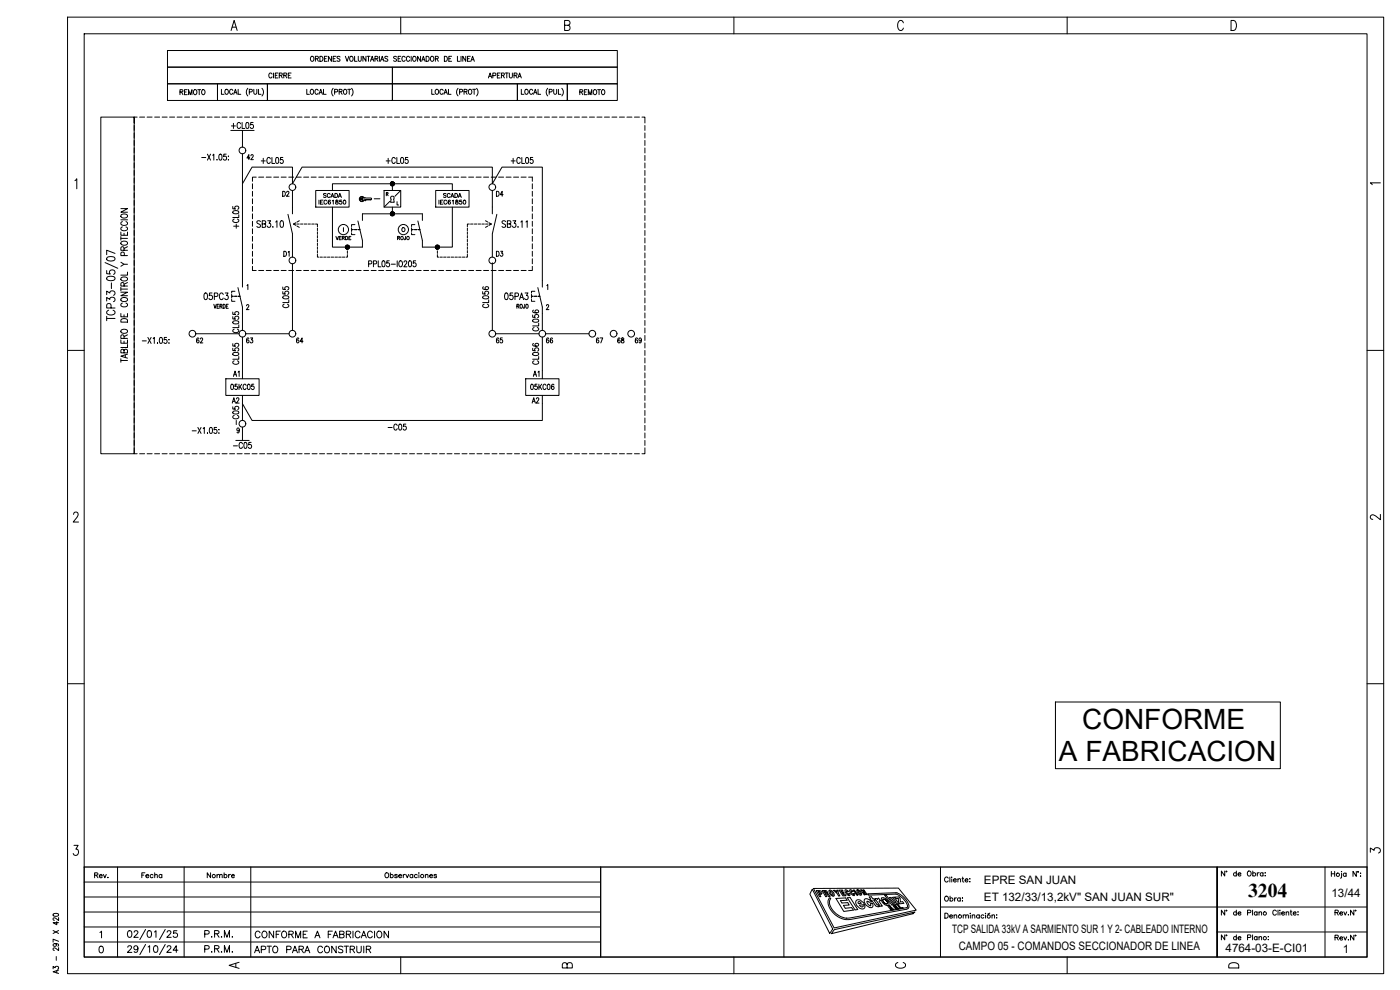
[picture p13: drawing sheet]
<svg xmlns="http://www.w3.org/2000/svg" width="420mm" height="297mm" viewBox="0 0 420 297" stroke-linecap="round" stroke-linejoin="round" font-family="sans-serif">
<defs><g id="words">
<g font-size="8.4">
<text x="324.8" y="218.7">CONFORME</text>
<text x="317.8" y="228.3">A FABRICACION</text>
</g>
<text font-size="5.9" x="374.6" y="269.1">3204</text>
<g font-size="5.3">
<text x="75.5" y="287.2">APTO PARA CONSTRUIR</text>
<text x="75.8" y="282.6">CONFORME A FABRICACION</text>
</g>
<g font-size="4.9">
<text x="68.4" y="39.9">+CL05</text>
<text x="73" y="69.8" transform="rotate(-90 73 69.8)">+CL05</text>
<text x="60.3" y="91">05PC3</text>
<text x="150.6" y="91">05PA3</text>
<text x="73" y="114.3" transform="rotate(-90 73 114.3)">A1</text>
<text x="159.1" y="114.3">A1</text>
<text x="73" y="128.8" transform="rotate(-90 73 128.8)">-C05</text>
<text x="115.7" y="130.2">-C05</text>
<text x="69.1" y="135.8">-C05</text>
<text x="410.3" y="157.3">2</text>
<text x="410.3" y="257.2">3</text>
<text x="67.7" y="291.7">A</text>
<text x="167.9" y="291.7">B</text>
<text x="267.8" y="291.7">C</text>
<text x="367.9" y="291.7">D</text>
</g>
<g font-size="4.4">
<text x="173.2" y="29.6">REMOTO</text>
<text x="73.4" y="49">42</text>
<text x="84" y="60">D2</text>
<text x="148.2" y="60">D4</text>
<text x="84.3" y="78">D1</text>
<text x="148.2" y="78">D3</text>
<text x="58.2" y="104.1">62</text>
<text x="73" y="104.1">63</text>
<text x="88.2" y="104.1">64</text>
<text x="148.2" y="104.1">65</text>
<text x="163" y="104.1">66</text>
<text x="178.2" y="104.1">67</text>
<text x="184.5" y="104.1">68</text>
<text x="189.8" y="104.1">69</text>
<text x="68.8" y="122.1">A2</text>
<text x="158.8" y="122.1">A2</text>
<text x="27.5" y="264.6">Rev.</text>
<text x="41.6" y="264.6">Fecha</text>
<text x="61.4" y="264.6">Nombre</text>
</g>
<text font-size="4" x="119.6" y="70.6">O</text>
<g font-size="3.5">
<text x="410.3" y="56.8">1</text>
<text x="99.8" y="73">VERDE</text>
<text x="295.3" y="265.3">EPRE SAN JUAN</text>
<text x="399.6" y="269.1">13/44</text>
<text x="295.3" y="270.3">ET 132/33/13,2kV&quot; SAN JUAN SUR&quot;</text>
<text x="285.8" y="279.8">TCP SALIDA 33kV A SARMIENTO SUR 1 Y 2- CABLEADO INTERNO</text>
<text x="287.8" y="284.9">CAMPO 05 - COMANDOS SECCIONADOR DE LINEA</text>
<text x="367.8" y="285.7">4764-03-E-CI01</text>
<text x="403" y="285.9">1</text>
</g>
</g></defs>
<!-- layer: 0 -->
<g fill="none" stroke="#000" stroke-width=".3">
<path d="M20.3 5.1h395v287h-395zM25.3 10.1h385v277h-385zM69.4 9.1l.9-3 .9 3M69.7 8.1h1.1M120.3 5.1v5M169.5 7.6h1a.73 .73 0 0 0 .6-.7 .73 .73 0 0 0-.6-.8h-1v3h1a.81 .81 0 0 0 .6-.7 .81 .81 0 0 0-.6-.8M220.3 5.1v5M271.1 6.9a.8 .8 0 0 0-1.2-.6 2 2 0 0 0 .2 2.8 .86 .86 0 0 0 1-.7M320.3 5.1v5M369.5 6.1h.8a1.76 1.76 0 0 1 0 3h-.8zM40.3 37.7v1.4M40.3 39.9v1.5"/>
<path d="M41.2 35.1h-.9v101h-10v-101h10v1.8M41.9 35.1h1.5M44.1 35.1h1.5M46.4 35.1h1.5M48.7 35.1h1.5M50.9 35.1h1.5M53.1 35.1h1.5M55.4 35.1h1.5M57.7 35.1h1.5M59.9 35.1h1.5M62.2 35.1h1.4M64.4 35.1h1.5"/>
<path d="M66.6 35.1h1.5M72.8 39.1v5.1M77.9 35.1h1.5M80.2 35.1h1.5M82.4 35.1h1.5M84.7 35.1h1.4M86.9 35.1h1.5M89.1 35.1h1.5M91.4 35.1h1.5M93.7 35.1h1.5M95.9 35.1h1.5M98.1 35.1h1.5"/>
<path d="M100.4 35.1h1.5M102.7 35.1h1.5M104.9 35.1h1.5M107.2 35.1h1.4M109.4 35.1h1.5M111.6 35.1h1.5M113.9 35.1h1.5M116.2 35.1h1.5M118.4 35.1h1.5M120.6 35.1h1.5M122.9 35.1h1.5M125.2 35.1h1.5"/>
<path d="M127.4 35.1h1.5M129.7 35.1h1.4M131.9 35.1h1.5M134.1 35.1h1.6M136.4 35.1h1.5M138.7 35.1h1.5M140.9 35.1h1.5M143.1 35.1h1.5M145.4 35.1h1.5M147.7 35.1h1.5M149.9 35.1h1.5M152.1 35.1h1.5"/>
<path d="M154.4 35.1h1.5M156.6 35.1h1.6M158.9 35.1h1.5M161.2 35.1h1.5M163.4 35.1h1.5M165.6 35.1h1.5M167.9 35.1h1.5M170.2 35.1h1.5M172.4 35.1h1.5M174.6 35.1h1.5M176.9 35.1h1.5M179.1 35.1h1.6"/>
<path d="M181.4 35.1h1.5M183.7 35.1h1.4M185.9 35.1h1.5M188.1 35.1h1.5M190.4 35.1h1.5M192.7 35.1h.8v1.8M193.5 37.7v1.4M193.5 39.9v1.5M22.5 54.2l.5-.6v3M40.3 42.1v1.5M40.3 44.4v1.5M40.3 46.7v1.5"/>
<path d="M40.3 48.9v1.5M40.3 51.1v1.5M40.3 53.4v1.5M40.3 55.6v1.6M40.3 57.9v1.5M60.5 47.3h1.3M62.2 46.2l1 1.8M63.2 46.2l-1 1.8M63.8 46.6l.4-.4v1.8M65.1 47.9v.1zM65.9 46.3l.2-.1a1.02 1.02 0 0 1 0 1.8l-.4-.3v-.4zM67.9 46.2h-.7l-.1 .8a.54 .54 0 0 1 .8 0 .54 .54 0 0 1-.1 .8 .54 .54 0 0 1-.8-.1"/>
<path d="M68.6 46.8v.2zM68.6 47.9v.1zM72.8 55.1l2.8-5h12.2v5l2.8-5h57.2v5l2.9-5h12.1v36M72.8 46.1v40M75.8 55.1v1.5M75.8 57.4v1.5M75.8 59.6v1.6M76.9 53.1h-1.1v1.3M77.6 53.1h1.5M78.4 48.3h1.2M79 47.5v1.5M79.9 53.1h1.5"/>
<path d="M81.1 47.7a.54 .54 0 0 0-.6-.4 .54 .54 0 0 0-.4 .6v.5a.53 .53 0 0 0 .4 .6 .53 .53 0 0 0 .6-.4M81.6 47.2v1.8h.8M82.1 53.1h1.5M82.9 47.3l.2-.1a1 1 0 0 1 .6 .9 1 1 0 0 1-.6 .9l-.4-.7zM84.4 53.1h1.5M84.9 47.2h-.7v.8a.54 .54 0 0 1 .7 .1 .54 .54 0 0 1-.1 .7 .54 .54 0 0 1-.7-.1M86.6 53.1h1.5M87.8 57.2v7M88.9 53.1h1.5M91.1 53.1h1.5M93.4 53.1h1.5M94.8 57.2h10v4.9h-10z"/>
<path d="M95.6 53.1h1.5M97.9 58.2l-.3-.2-.5 .2 .1 .3 .7 .4-.3 .3-.5-.1M97.9 53.1h1.5M99.1 58.3a.43 .43 0 0 0-.5-.3 .43 .43 0 0 0-.4 .5 .5 .5 0 0 0 .2 .6 .5 .5 0 0 0 .6 0l.1-.1M99.3 59.2l.5-1.2 .4 1.2M99.5 58.8h.5M99.8 57.2v-2.1h36v2.1M100.1 53.1h1.5M100.5 58h.4a.64 .64 0 0 1 .4 .6 .64 .64 0 0 1-.4 .6h-.4zM101.5 59.2l.5-1.2 .5 1.2M101.7 58.8h.6M102.4 53.1h1.5"/>
<path d="M104.6 53.1h1.5M106.9 53.1h1.5M108.6 59.3h.3v.8h-.3zM109.1 53.1h1.5M109.2 59.4a.69 .69 0 0 0-1-.2 .69 .69 0 0 0 0 1.1 .69 .69 0 0 0 1-.3M109.3 59.4a.78 .78 0 0 0-1.2-.2 .78 .78 0 0 0 .1 1.2 .78 .78 0 0 0 1.1-.4l.4 .3 .3-.4 1.3 .1 .2-.4-.1-.2h-2.1M109.5 59.8h1.9M111.4 53.1h1.5M112.3 59.6h1.7M113.6 53.1h1.5M115.3 57.2h5v4.9h-5zM115.9 53.1h1.5"/>
<path d="M115.9 48.3h1.2M115.9 58.2h.5v-.4l-.5-.1v1M116.2 58.2l.3 .5M116.5 47.5v1.5M117.4 59.8a.54 .54 0 0 1 0-.8 .54 .54 0 0 1 .7 0 .54 .54 0 0 1 0 .8l.2 .9h-1.1l.2-.9M117.8 55.1v2.1M118.1 53.1h1.5M118.6 47.7a.54 .54 0 0 0-.6-.4 .54 .54 0 0 0-.4 .6v.5a.53 .53 0 0 0 .4 .6 .53 .53 0 0 0 .6-.4M119.1 47.2v1.8h.8M120.3 57.2l-1.8 1.7M120.4 53.1h1.5M120.4 47.3l.2-.1a1 1 0 0 1 .6 .9 1 1 0 0 1-.6 .9l-.3-.3-.1-.4z"/>
<path d="M122.4 47.2h-.7l-.1 .8a.53 .53 0 0 1 .8 .1 .53 .53 0 0 1-.1 .7 .53 .53 0 0 1-.7-.1M122.6 53.1h1.5M124.9 53.1h1.5M127.1 53.1h1.5M129.4 53.1h1.5M130.8 57.2h10v4.9h-10zM131.6 53.1h1.5M133.9 58.2l-.3-.2-.5 .2 .1 .3 .6 .3 .1 .3-.3 .1-.5-.1M133.9 53.1h1.5M135.1 58.3a.43 .43 0 0 0-.5-.3 .43 .43 0 0 0-.4 .5 .49 .49 0 0 0 .2 .6 .49 .49 0 0 0 .6 0l.1-.1M135.3 59.2l.5-1.2 .4 1.2M135.5 58.8h.6"/>
<path d="M136.1 53.1h1.5M136.5 58a.65 .65 0 0 1 .7 .3 .65 .65 0 0 1 0 .8l-.7 .1zM137.5 59.2l.5-1.2 .4 1.2M137.7 58.8h.6M138.4 53.1h1.5M140.6 53.1h1.5M142.9 53.1h1.5M145.1 53.1h1.5M147.4 53.1h1.5M147.8 57.2v7M149.6 53.1h1.5M151.9 53.1h1.5"/>
<path d="M153.4 48.3h1.2M154 47.5v1.5M154.1 53.1h1.5M156.1 47.7a.53 .53 0 0 0-.6-.4 .53 .53 0 0 0-.4 .6v.5a.52 .52 0 0 0 .4 .6 .52 .52 0 0 0 .6-.4M156.4 53.1h1.5M156.6 47.2v1.8h.8M157.9 47.3l.2-.1a1 1 0 0 1 .6 .9 1 1 0 0 1-.6 .9l-.4-.7zM158.6 53.1h1.2v1.3M159.8 55.1v1.5M159.8 57.4v1.5M159.8 59.6v1.6M159.9 47.2h-.7l-.1 .8a.53 .53 0 0 1 .8 .1 .53 .53 0 0 1-.1 .7 .53 .53 0 0 1-.7-.1"/>
<path d="M193.5 42.1v1.5M193.5 44.4v1.5M193.5 46.7v1.5M193.5 48.9v1.5M193.5 51.1v1.5M193.5 53.4v1.5M193.5 55.6v1.6M193.5 57.9v1.5M31.5 78.8l3.8 1.7M32.1 77.3l1-.3a1.16 1.16 0 0 1 1.4 .6v.1a1.63 1.63 0 0 1-2.5 0zM34.5 76l-2.5-.9v1.3M40.3 60.2v1.4"/>
<path d="M40.3 62.4v1.5M40.3 64.6v1.5M40.3 66.9v1.5M40.3 69.2v1.5M40.3 71.4v1.5M40.3 73.6v1.5M40.3 75.9v1.5M40.3 78.1v1.6M75.8 79.9v1.3h1.1M75.8 61.9v1.5M75.8 64.2v1.4M75.8 66.4v1.5"/>
<path d="M75.8 68.6v1.5M75.8 70.9v1.5M75.8 73.2v1.5M75.8 75.4v1.5M75.8 77.6v1.5M78.2 66.5l-.4-.3-.7 .3 .2 .5 .9 .6v.3l-.4 .3-.7-.3M78.7 67.2l.9-.1v-.8l-.9-.1v2l1-.2v-.6l-.3-.2M80.4 66.2h.8l-.5 .8a.59 .59 0 0 1 .5 .9 .59 .59 0 0 1-1-.1M81.9 68v.2zM82.7 66.6l.4-.4v2M84.3 66.3h.6l.1 .3v1.2l-.4 .4-.3-.1-.2-.3-.1-.7zM86.4 64.3l1.4 5.8v7.1"/>
<path d="M87.8 79.1v20M88.1 67.2l.7 .4M88.1 67.2h.6M88.8 66.8l-.7 .4M89.1 67.2h.7M89.1 67.8l.7 .4M89.8 66.2l-.7 .4M90.2 67.2h.7M91.3 67.2h.7M92.4 67.2h.8M93.5 67.2h.8M94.7 67.2h.6v.9"/>
<path d="M95.3 76.3v.9h.3M95.3 68.4v.8M95.3 69.6v.7M95.3 70.7v.7M95.3 71.8v.8M95.3 72.9v.8M95.3 74.1v.7M95.3 75.2v.7M95.7 60v1.3M96 77.2h.8M96.2 60.6h.5M96.9 60h-.7v1.3h.7"/>
<path d="M97.1 77.2h.8M98.1 60.3a.44 .44 0 0 0-.5-.3 .44 .44 0 0 0-.4 .5v.3a.43 .43 0 0 0 .4 .5 .43 .43 0 0 0 .5-.3M98.3 77.2h.7M99.2 60.2l-.1-.1a.54 .54 0 0 0-.6 .5 .54 .54 0 0 0 .6 .6 .37 .37 0 0 0-.1-.6 .37 .37 0 0 0-.5 .3M99.4 77.2h.7M99.7 60.3l.3-.3v1.3M99.8 62.1v12h9v-2l-1.4-5.8M100.5 77.2h.8M100.8 60.1v.2a.65 .65 0 0 1 .6 .9l-.6-.1a.68 .68 0 0 1 .6-.8l-.2-.3zM101.6 77.2h.8M102.5 60h-.5l-.1 .6a.43 .43 0 0 1 .7 0 .43 .43 0 0 1-.1 .6 .43 .43 0 0 1-.7-.2M102.8 77.2h.7"/>
<path d="M103.1 68.3v1.2M104.3 76.4v.8h-.4M104.3 74.1v.8M104.3 75.3v.7M105.5 68.3v.6h.5h-.5v.5M106.4 68.9h.7M106.5 67.4h-1v.6M107.5 68.9h.5h-.5M108.8 66.1v-1.9h18v1.9M110.6 79.2l.9-.1v-.8h-.9v1.8M112.1 79.2l.8-.1v-.8h-.8v1.8M113.5 78.3v1.8h.8"/>
<path d="M114.8 78.3h.2a1 1 0 0 1 .6 .9 1 1 0 0 1-.6 .9l-.4-.8zM116.8 78.3h-.7l-.1 .7a.53 .53 0 0 1 .8 0 .53 .53 0 0 1 0 .8 .53 .53 0 0 1-.8-.1M117 60.4l-1.7 1.7M117.4 79.3h1.3M117.8 62.1v2.1M119.2 60.5v1h.4M119.2 78.3v1.8M120 78.3h.1a.92 .92 0 0 1 .7 .9 .92 .92 0 0 1-.7 .9 1.21 1.21 0 0 1-.1-1.8zM121.3 78.7l.2-.4 .6 .3-.9 1.5h.9M122.8 78.3h.2a1 1 0 0 1 .5 .9 1 1 0 0 1-.5 .9l-.4-.8zM123.5 69.8v.6h1M124.4 68.9h.7"/>
<path d="M124.5 67.4h-1v.6M124.7 78.3h-.6l-.1 .7a.53 .53 0 0 1 .8 0 .53 .53 0 0 1-.1 .8 .53 .53 0 0 1-.8-.1M125.5 68.9h.5h-.5M131.3 76.4v.8h.3M131.3 74.1v.8M131.3 75.3v.7M131.7 60v1.3M132 77.2h.8M132.2 60.6h.4M132.9 60h-.7v1.3h.7M133.1 77.2h.8M134.1 60.3a.45 .45 0 0 0-.5-.3 .45 .45 0 0 0-.4 .5v.3a.45 .45 0 0 0 .4 .5 .45 .45 0 0 0 .5-.3"/>
<path d="M134.3 77.2h.7M135.2 60.2l-.3-.2a.58 .58 0 0 0-.5 .7 .58 .58 0 0 0 .7 .5 .37 .37 0 0 0 0-.6 .37 .37 0 0 0-.6 .3M135.4 77.2h.7M135.7 60.3l.3-.3v1.3M135.8 62.1v12h-9v-2l-1.4-5.8M136.5 77.2h.8M136.8 60.1v.2a.68 .68 0 0 1 .6 .8l-.6 .1a.49 .49 0 0 1 0-.6 .49 .49 0 0 1 .6-.1v-.4zM137.6 77.2h.8M138.5 60h-.5l-.1 .6a.43 .43 0 0 1 .7 0 .43 .43 0 0 1-.1 .6 .43 .43 0 0 1-.6-.2M138.8 77.2h.7M140.3 76.3v.9h-.4M140.3 68.4v.8"/>
<path d="M140.3 69.6v.7M140.3 70.7v.7M140.3 71.8v.8M140.3 72.9v.8M140.3 74.1v.7M140.3 75.2v.7M140.9 67.2h-.6v.9M141.2 67.2h.8M142.4 67.2h.7M143.5 67.2h.7M144.6 67.2h.7M145.7 66.2l.7 .4"/>
<path d="M145.7 67.2h.8M146.4 67.8l-.7 .4M146.7 66.8l.7 .4M146.8 67.2h.6M147.4 67.2l-.7 .4M147.8 79.1v20M149.1 64.3l-1.3 5.8v7.1M151.7 66.5l-.3-.3-.7 .3 .1 .5 .9 .6v.3l-.3 .3-.7-.3M152.3 67.2l.9-.1v-.8l-.9-.1v2l1-.2v-.6l-.4-.2M153.9 66.2h.9l-.5 .8a.59 .59 0 0 1 .5 .9 .59 .59 0 0 1-1-.1M155.5 68v.2zM156.3 66.6l.4-.4v2"/>
<path d="M157.8 66.6l.4-.4v2M159.8 79.9v1.3h-1.2M159.8 61.9v1.5M159.8 64.2v1.4M159.8 66.4v1.5M159.8 68.6v1.5M159.8 70.9v1.5M159.8 73.2v1.5M159.8 75.4v1.5M159.8 77.6v1.5M193.5 60.2v1.4M193.5 62.4v1.5"/>
<path d="M193.5 64.6v1.5M193.5 66.9v1.5M193.5 69.2v1.5M193.5 71.4v1.5M193.5 73.6v1.5M193.5 75.9v1.5M193.5 78.1v1.6M32 90.3v-1l1 .5a.74 .74 0 0 1 1.1-.6 .74 .74 0 0 1 0 1.3M32 88.4v-1l1 .5a.74 .74 0 0 1 1.1-.6 .74 .74 0 0 1 0 1.3M32 81.2v.9l1.1 .1a.76 .76 0 0 1 .1-1 .76 .76 0 0 1 1 0 .76 .76 0 0 1 .1 1l-.2 .1M32 95.5h2.5M32 94.9v1.3"/>
<path d="M32.1 83.2l1-.3a1.16 1.16 0 0 1 1.4 .6v.2a1.63 1.63 0 0 1-2.5 0zM32.6 93.1a.74 .74 0 0 0-.6 .9 .74 .74 0 0 0 1 .5h.6a.74 .74 0 0 0 .9-.5 .74 .74 0 0 0-.6-.9M33.3 92.4v-.9a.69 .69 0 0 0-.6-.4 .69 .69 0 0 0-.7 .4v.9h2.5M33.4 84.9v1.7M40.3 80.4v1.5M40.3 82.7v1.4M40.3 84.9v1.5M40.3 87.1v1.5M40.3 89.4v1.5M40.3 91.7v1.5M40.3 93.9v1.5M40.3 96.1v1.5"/>
<path d="M40.3 98.4v1.5M69.9 95v.7l.7 .1a.53 .53 0 0 1 .1-.8 .53 .53 0 0 1 .7 .1 .53 .53 0 0 1-.1 .7M69.9 93.6v.7l.7 .1a.53 .53 0 0 1 .1-.8 .53 .53 0 0 1 .7 .1 .53 .53 0 0 1-.1 .7M69.9 96.4l1-.2 .8 .4a1 1 0 0 1-.9 .6 1 1 0 0 1-.9-.6zM70.3 98.8a.53 .53 0 0 0-.4 .6 .53 .53 0 0 0 .6 .4h.5a.53 .53 0 0 0 .7-.4 .53 .53 0 0 0-.5-.6M71.4 86.3l1.4 5.8v7M71.5 88.9h.5h-.5M71.7 97.5v.8h-1.8M74 91.8l.2-.4 .5 .3-.8 1.2h.8M74.1 85.7l.3-.3v1.5M77.6 81.2h1.5M79.9 81.2h1.5"/>
<path d="M82.1 81.2h1.5M84.4 81.2h1.5M84.9 87.5v.7h.7a.54 .54 0 0 1 .1-.7 .54 .54 0 0 1 .8 .1 .54 .54 0 0 1-.2 .7M84.9 86.1v.7l.7 .1a.53 .53 0 0 1 .1-.8 .53 .53 0 0 1 .7 .1 .53 .53 0 0 1-.1 .8M85 88.9l.9-.2 .4 .1 .4 .4a1.02 1.02 0 0 1-1.8 0zM85.3 91.3a.53 .53 0 0 0-.4 .6 .53 .53 0 0 0 .6 .4h.5a.54 .54 0 0 0 .7-.4 .54 .54 0 0 0-.5-.6M86.6 81.2h1.5M86.7 90v.8h-1.8M88.9 81.2h1.5M91.1 81.2h1.5M93.4 81.2h1.5M95.6 81.2h1.5"/>
<path d="M97.9 81.2h1.5M100.1 81.2h1.5M102.4 81.2h1.5M104.6 81.2h1.5M106.9 81.2h1.5M109.1 81.2h1.5M111.4 81.2h1.5M113.6 81.2h1.5M115.9 81.2h1.5M118.1 81.2h1.5M120.4 81.2h1.5M122.6 81.2h1.5"/>
<path d="M124.9 81.2h1.5M127.1 81.2h1.5M129.4 81.2h1.5M131.6 81.2h1.5M133.9 81.2h1.5M136.1 81.2h1.5M138.4 81.2h1.5M140.6 81.2h1.5M142.9 81.2h1.5M144.9 87.5v.7h.7a.54 .54 0 0 1 .1-.7 .54 .54 0 0 1 .8 .1 .54 .54 0 0 1-.2 .7M144.9 88.9l1-.2 .4 .1 .4 .4a1.02 1.02 0 0 1-1.8 0zM145.1 86.1h-.2a.88 .88 0 0 0 .8 .9 .88 .88 0 0 0 1-.5 .49 .49 0 0 0-.7-.5 .49 .49 0 0 0-.2 .8l.3 .1"/>
<path d="M145.1 81.2h1.5M145.3 91.3a.54 .54 0 0 0-.4 .6 .54 .54 0 0 0 .7 .4h.4a.53 .53 0 0 0 .6-.4 .53 .53 0 0 0-.4-.6M146.7 90v.8h-1.8M147.4 81.2h1.5M149.6 81.2h1.5M151.9 81.2h1.5M154.1 81.2h1.5M156.4 81.2h1.5M159.9 94.5v.7l.7 .1a.54 .54 0 0 1 .1-.8 .54 .54 0 0 1 .7 0 .54 .54 0 0 1-.1 .8M159.9 95.9l1-.2 .8 .4a1 1 0 0 1-.9 .6 1 1 0 0 1-.9-.6zM160.1 93l-.2 .3a1.04 1.04 0 0 0 1.8 .1 .51 .51 0 0 0-.8-.4 .51 .51 0 0 0-.1 .8l.3 .1M160.3 98.3a.52 .52 0 0 0-.4 .6 .52 .52 0 0 0 .6 .4h.5a.52 .52 0 0 0 .7-.4 .52 .52 0 0 0-.5-.6"/>
<path d="M161.4 86.3l1.4 5.8v7M161.5 88.9h.5h-.5M161.7 97v.8h-1.8M164 91.8l.2-.4 .5 .3-.8 1.2h.8M164.1 85.7l.3-.3v1.5M193.5 80.4v1.5M193.5 82.7v1.4M193.5 84.9v1.5M193.5 87.1v1.5M193.5 89.4v1.5M193.5 91.7v1.5M193.5 93.9v1.5"/>
<path d="M193.5 96.1v1.5M193.5 98.4v1.5M20.3 105.1h5M40.3 100.6v1.6M40.3 102.9v1.5M40.3 105.1v1.5M40.3 107.4v1.5M40.3 109.6v1.5M40.3 111.9v1.5M40.3 114.2v1.5M40.3 116.4v1.5M40.3 118.6v1.5"/>
<path d="M42.7 102.3h1.2M44.4 101.2l1 1.8M45.4 101.2l-1 1.8M46 101.6l.3-.4v1.8M47.3 102.9h.1M48 101.3l.2-.1a1 1 0 0 1 .6 .9 1 1 0 0 1-.6 .9l-.4-.7zM50 101.2h-.7l-.1 .8a.54 .54 0 0 1 .8 0 .54 .54 0 0 1 0 .8 .54 .54 0 0 1-.8-.1M50.7 102.9h.1M50.7 101.9v.1zM58.8 100.1h13M67.8 113.6h10v5h-10zM69.4 115.4l.2-.1a.9 .9 0 0 1 0 1.6l-.4-.7z"/>
<path d="M69.9 104.5v.7l.7 .1a.54 .54 0 0 1 .1-.8 .54 .54 0 0 1 .8 0 .54 .54 0 0 1-.2 .8M69.9 103.1v.7l.7 .1a.53 .53 0 0 1 .1-.8 .53 .53 0 0 1 .7 .1 .53 .53 0 0 1-.1 .7M69.9 105.9l1-.2 .4 .1 .4 .4a1 1 0 0 1-.9 .5 1 1 0 0 1-.9-.5zM70.3 108.3a.53 .53 0 0 0-.4 .6 .53 .53 0 0 0 .6 .4h.5a.53 .53 0 0 0 .7-.4 .53 .53 0 0 0-.5-.6M71.2 115.3h-.6l-.1 .7a.47 .47 0 0 1 .7 0 .47 .47 0 0 1-.1 .7 .47 .47 0 0 1-.6-.1M71.7 107v.8h-1.8M71.7 115.3v1.6M72 116l.6 .9M72.6 115.3l-.9 1.1M72.8 101.1v10M73.8 100.1h13M73.9 115.7a.47 .47 0 0 0-.6-.4 .47 .47 0 0 0-.3 .6v.4a.47 .47 0 0 0 .3 .6 .47 .47 0 0 0 .6-.4"/>
<path d="M74.4 115.4l.2-.1a.89 .89 0 0 1 .5 .8 .89 .89 0 0 1-.5 .8l-.4-.7zM76.2 115.3h-.6l-.1 .7a.47 .47 0 0 1 .7 0 .47 .47 0 0 1-.1 .7 .47 .47 0 0 1-.6-.1M148.8 100.1h13M157.8 113.6h10v5h-10zM159.4 115.4l.2-.1a.9 .9 0 0 1 0 1.6l-.4-.7zM159.9 104.5v.7l.7 .1a.55 .55 0 0 1 .1-.8 .55 .55 0 0 1 .7 0 .55 .55 0 0 1-.1 .8M159.9 105.9l1-.2 .4 .1 .4 .4a1 1 0 0 1-.9 .5 1 1 0 0 1-.9-.5zM160.1 103.1l-.2 .2a1.03 1.03 0 0 0 1.8 .1 .51 .51 0 0 0-.8-.4 .51 .51 0 0 0-.1 .8l.3 .1M160.3 108.3a.53 .53 0 0 0-.4 .6 .53 .53 0 0 0 .6 .4h.5a.53 .53 0 0 0 .7-.4 .53 .53 0 0 0-.5-.6M161.2 115.3h-.6l-.1 .7a.48 .48 0 0 1 .7 0 .48 .48 0 0 1-.1 .7 .48 .48 0 0 1-.6-.1M161.7 107v.8h-1.8M161.7 115.3v1.6"/>
<path d="M162 116l.6 .9M162.6 115.3l-.9 1.1M162.8 101.1v10M163.8 100.1h13M163.9 115.7a.47 .47 0 0 0-.6-.4 .47 .47 0 0 0-.3 .6v.4a.47 .47 0 0 0 .3 .6 .47 .47 0 0 0 .6-.4M164.4 115.4l.2-.1a.9 .9 0 0 1 0 1.6l-.4-.7zM166.2 115.5l-.2-.2a.93 .93 0 0 0-.1 1.6 .47 .47 0 0 0 .4-.6 .47 .47 0 0 0-.6-.3l-.2 .4M193.5 105.1v1.5M193.5 107.4v1.5M193.5 109.6v1.5M193.5 111.9v1.5M193.5 114.2v1.5"/>
<path d="M193.5 116.4v1.5M193.5 118.6v1.5M410.3 105.1h5M40.3 134.4v1.7h.9M40.3 120.9v1.5M40.3 123.1v1.6M40.3 125.4v1.5M40.3 127.6v1.5M40.3 129.9v1.5M40.3 132.1v1.5M41.9 136.1h1.5M44.1 136.1h1.5"/>
<path d="M46.4 136.1h1.5M48.7 136.1h1.5M50.9 136.1h1.5M53.1 136.1h1.5M55.4 136.1h1.5M57.7 136.1h1.5M57.7 129.3h1.2M59.4 128.2l.9 1.8M59.9 136.1h1.5M60.3 128.2l-.9 1.8M61 128.6l.3-.4v1.8M62.2 136.1h1.4"/>
<path d="M62.3 129.9v.1zM63 128.3l.2-.1a1.02 1.02 0 0 1 0 1.8l-.3-.3-.1-.4zM64.4 136.1h1.5M65 128.2h-.7v.8a.53 .53 0 0 1 .7 0 .53 .53 0 0 1 0 .8 .53 .53 0 0 1-.8-.1M65.7 128.8v.2zM65.7 129.9v.1zM66.6 136.1h1.5M72.8 121.1l2.8 5.1h87.2v-5.1M72.8 128.1v4M77.9 136.1h1.5M80.2 136.1h1.5M82.4 136.1h1.5"/>
<path d="M84.7 136.1h1.4M86.9 136.1h1.5M89.1 136.1h1.5M91.4 136.1h1.5M93.7 136.1h1.5M95.9 136.1h1.5M98.1 136.1h1.5M100.4 136.1h1.5M102.7 136.1h1.5M104.9 136.1h1.5M107.2 136.1h1.4M109.4 136.1h1.5"/>
<path d="M111.6 136.1h1.5M113.9 136.1h1.5M116.2 136.1h1.5M118.4 136.1h1.5M120.6 136.1h1.5M122.9 136.1h1.5M125.2 136.1h1.5M127.4 136.1h1.5M129.7 136.1h1.4M131.9 136.1h1.5M134.1 136.1h1.6M136.4 136.1h1.5"/>
<path d="M138.7 136.1h1.5M140.9 136.1h1.5M143.1 136.1h1.5M145.4 136.1h1.5M147.7 136.1h1.5M149.9 136.1h1.5M152.1 136.1h1.5M154.4 136.1h1.5M156.6 136.1h1.6M158.9 136.1h1.5M161.2 136.1h1.5M163.4 136.1h1.5"/>
<path d="M165.6 136.1h1.5M167.9 136.1h1.5M170.2 136.1h1.5M172.4 136.1h1.5M174.6 136.1h1.5M176.9 136.1h1.5M179.1 136.1h1.6M181.4 136.1h1.5M183.7 136.1h1.4M185.9 136.1h1.5M188.1 136.1h1.5M190.4 136.1h1.5"/>
<path d="M193.5 134.4v1.7h-.8M193.5 120.9v1.5M193.5 123.1v1.6M193.5 125.4v1.5M193.5 127.6v1.5M193.5 129.9v1.5M193.5 132.1v1.5M22.1 154.3l.2-.5 .7-.2 .3 .3 .1 .6-1.4 2.1h1.6M20.3 205.1h5M410.3 205.1h5M22.2 253.6h1.2l-.6 1.2a.88 .88 0 0 1 .7 1.3 .88 .88 0 0 1-1.5 0M120.3 287.1v5"/>
<path d="M220.3 287.1v5M320.3 287.1v5"/>
<circle cx="72.8" cy="45.1" r="1.01"/>
<circle cx="108.2" cy="59.7" r=".2"/>
<circle cx="103.1" cy="68.9" r="1.53"/>
<circle cx="103.4" cy="60.6" r=".55"/>
<circle cx="139.4" cy="60.6" r=".55"/>
</g>
<!-- layer: TEXTOS -->
<g fill="none" stroke="#000" stroke-width=".3">
<path d="M50.3 15.2h135v5h-135zM93.3 17.1l.3-.2a.72 .72 0 0 1 .6 .8 .72 .72 0 0 1-.8 .6l-.2-.5zM94.7 17.6l.7-.1 .1-.5-.8-.1v1.5M95.1 17.6l.5 .8M96 16.9a.77 .77 0 0 1 .9 .7 .77 .77 0 0 1-.9 .8zM97.4 17.6h.5M98.2 16.9h-.8v1.5h.8M99.5 16.9v1.5l-.9-1.5v1.5M100 17.6h.5M100.8 16.9h-.8v1.5h.8M102 17.1l-.3-.2-.6 .2 .2 .4 .7 .5-.3 .4-.6-.2M103.6 16.9l.6 1.5 .5-1.5"/>
<path d="M105.2 17l.1-.1a.72 .72 0 0 1 .7 .8 .72 .72 0 0 1-.8 .6l-.3-.5zM106.4 16.9v1.5h.8M107.5 16.9v1.1l.4 .4 .4-.2 .1-1.3M109.8 16.9v1.5l-.9-1.5v1.5M110.1 16.9h1M110.6 16.9v1.5M111.2 18.4l.5-1.5 .5 1.5M111.4 17.9h.6M112.5 17.6l.8-.1 .1-.5-.9-.1v1.5M113 17.6l.4 .8M113.9 16.9v1.5M114.2 18.4l.5-1.5 .5 1.5"/>
<path d="M114.4 17.9h.6M116.4 17.1l-.3-.2-.6 .2 .1 .4 .8 .5-.3 .4-.6-.2M119 17.1l-.3-.2-.6 .2 .2 .4 .7 .5-.3 .4-.6-.2M119.5 17.6h.5M120.3 16.9h-.8v1.5h.8M121.6 17.3a.5 .5 0 0 0-.6-.4 .5 .5 0 0 0-.4 .6v.3a.5 .5 0 0 0 .4 .6 .5 .5 0 0 0 .6-.4M123 17.3a.5 .5 0 0 0-.6-.4 .5 .5 0 0 0-.4 .6v.3a.5 .5 0 0 0 .4 .6 .5 .5 0 0 0 .6-.4M123.4 16.9v1.5M124.1 17l.1-.1a.72 .72 0 0 1 .7 .8 .72 .72 0 0 1-.8 .6l-.3-.5zM126.2 16.9v1.5l-.9-1.5v1.5M126.5 18.4l.6-1.5 .5 1.5M126.7 17.9h.7"/>
<path d="M127.9 16.9a.77 .77 0 0 1 .9 .7 .77 .77 0 0 1-.9 .8zM129.3 17.1l.3-.2a.72 .72 0 0 1 .6 .8 .72 .72 0 0 1-.8 .6l-.2-.5zM130.7 17.6l.7-.1 .1-.5-.8-.1v1.5M131.1 17.6l.4 .8M133.4 16.9a.77 .77 0 0 1 .9 .7 .77 .77 0 0 1-.9 .8zM134.7 17.6h.5M135.5 16.9h-.8v1.5h.8M137.3 16.9v1.5h.7M138.4 16.9v1.5M139.8 16.9v1.5l-.9-1.5v1.5M140.3 17.6h.5M141.1 16.9h-.8v1.5h.8"/>
<path d="M141.3 18.4l.5-1.5 .6 1.5M141.5 17.9h.7M50.3 25.1h15v5h-15zM50.3 20.2h67.5v4.9h-67.5zM54 27.6l.8-.1v-.5l-.8-.1v1.5M54.5 27.6l.4 .8M55.4 27.6h.5M56.2 26.9h-.8v1.5h.8M56.6 28.4v-1.5l.5 1.5 .5-1.5v1.5M58.3 27a.69 .69 0 0 1 .8 .6 .69 .69 0 0 1-.8 .7l-.2-.5zM59.3 26.9h.9M59.8 26.9v1.5"/>
<path d="M60.8 27l.1-.1a.71 .71 0 0 1 .7 .8 .71 .71 0 0 1-.8 .6l-.3-.5zM65.3 25.1h15v5h-15zM66.5 26.8v1.5h.7M67.7 26.9a.69 .69 0 0 1 .9 .6 .69 .69 0 0 1-.9 .7l-.2-.5zM69.9 27.2a.49 .49 0 0 0-.6-.4 .49 .49 0 0 0-.4 .6v.3a.49 .49 0 0 0 .4 .6 .49 .49 0 0 0 .6-.4M70.1 28.3l.5-1.5 .6 1.5M70.3 27.8h.7M71.5 26.8v1.5h.8M74.4 26.5a1.67 1.67 0 0 0 0 2.3M74.8 27.6l.8-.1 .1-.6-.9-.1v1.5M76.2 26.8v1.1l.4 .4 .4-.2 .1-1.3M77.6 26.8v1.5h.8"/>
<path d="M78.6 26.5a1.62 1.62 0 0 1 0 2.3M80.3 25.1h37.5v5h-37.5zM81.6 22.2a.49 .49 0 0 0-.6-.3 .49 .49 0 0 0-.3 .6v.3a.49 .49 0 0 0 .3 .6 .49 .49 0 0 0 .6-.3M82.1 21.9v1.5M82.6 22.6h.5M83.4 21.9h-.8v1.5h.8M83.8 22.6l.8-.1 .1-.5-.9-.1v1.5M84.3 22.6l.4 .8M85.2 22.6l.8-.1v-.5l-.8-.1v1.5M85.6 22.6l.5 .8M86.5 22.6h.5M87.4 21.9h-.9v1.5h.9"/>
<path d="M92.1 26.8v1.5h.8M93.4 26.9l.1-.1a.71 .71 0 0 1 .7 .8 .71 .71 0 0 1-.8 .6l-.3-.5zM95.5 27.2a.49 .49 0 0 0-.6-.4 .49 .49 0 0 0-.4 .6v.3a.49 .49 0 0 0 .4 .6 .49 .49 0 0 0 .6-.4M95.7 28.3l.6-1.5 .5 1.5M95.9 27.8h.7M97.1 26.8v1.5h.8M100 26.5a1.67 1.67 0 0 0 0 2.3M100.4 27.6l.9-.2v-.5l-.9-.1v1.5M101.8 27.5l.7-.1 .1-.5-.8-.1v1.5M102.2 27.5l.5 .8M103.3 26.9l.2-.1a.71 .71 0 0 1 .6 .8 .71 .71 0 0 1-.8 .6l-.2-.5zM104.3 26.8h1"/>
<path d="M104.8 26.8v1.5M105.5 26.5a1.67 1.67 0 0 1 0 2.3M117.8 20.2h67.5v4.9h-67.5zM117.8 25.1h37.5v5h-37.5zM129.6 26.8v1.5h.7M130.9 26.9l.1-.1a.71 .71 0 0 1 .7 .8 .71 .71 0 0 1-.8 .6l-.3-.5zM133 27.2a.5 .5 0 0 0-.6-.4 .5 .5 0 0 0-.4 .6v.3a.5 .5 0 0 0 .4 .6 .5 .5 0 0 0 .6-.4M133.2 28.3l.5-1.5 .6 1.5M133.4 27.8h.7M134.6 26.8v1.5h.8M137.5 26.5a1.67 1.67 0 0 0 0 2.3M137.9 27.6l.8-.1 .1-.6-.9-.1v1.5"/>
<path d="M139.3 27.5l.8-.1v-.5l-.8-.1v1.5M139.7 27.5l.5 .8M140.8 26.9a.69 .69 0 0 1 .8 .6 .69 .69 0 0 1-.8 .7l-.2-.5zM141.9 26.8h.8M142.3 26.8v1.5M143 26.5a1.67 1.67 0 0 1 0 2.3M146.6 23.4l.5-1.5 .5 1.5M146.8 22.9h.6M147.9 22.7l.8-.1 .1-.6-.9-.1v1.5M149.3 22.6h.5M150.1 21.9h-.8v1.5h.8M150.5 22.6l.7-.1 .1-.5-.8-.1v1.5"/>
<path d="M150.9 22.6l.5 .8M151.7 21.9h.8M152.1 21.9v1.5M152.9 21.9v1.1l.3 .4 .5-.2 .1-1.3M154.3 22.6l.8-.1v-.5l-.8-.1v1.5M154.7 22.6l.5 .8M155.3 25.1h15v5h-15zM155.4 23.4l.5-1.5 .6 1.5M155.6 22.9h.7M156.5 26.8v1.5h.7M157.7 26.9a.69 .69 0 0 1 .9 .6 .69 .69 0 0 1-.9 .7l-.2-.5zM159.9 27.2a.49 .49 0 0 0-.6-.4 .49 .49 0 0 0-.4 .6v.3a.49 .49 0 0 0 .4 .6 .49 .49 0 0 0 .6-.4"/>
<path d="M160.1 28.3l.5-1.5 .6 1.5M160.3 27.8h.7M161.5 26.8v1.5h.8M164.4 26.5a1.67 1.67 0 0 0 0 2.3M164.8 27.6l.8-.1 .1-.6-.9-.1v1.5M166.2 26.8v1.1l.4 .4 .4-.2 .1-1.3M167.6 26.8v1.5h.8M168.6 26.5a1.62 1.62 0 0 1 0 2.3M170.3 25.1h15v5h-15zM36.3 69.6v1h2v-1M36.3 62.6h2l-2 1.1h2M36.3 71v1.1"/>
<path d="M36.3 78.7l.9 .6M36.3 71.5h2M36.3 66h2M36.4 72.7a1.12 1.12 0 0 1 1.9 .4 1.1 1.1 0 0 1-1.1 .5 1.1 1.1 0 0 1-.9-.8zM36.4 64.5a1.14 1.14 0 0 1 1.9 .5 1.1 1.1 0 0 1-1.1 .5 1.1 1.1 0 0 1-.9-.8zM36.7 68.1a.59 .59 0 0 0-.4 .7 .59 .59 0 0 0 .7 .4h.5a.59 .59 0 0 0 .8-.4 .59 .59 0 0 0-.5-.7M36.7 66.5a.59 .59 0 0 0-.4 .7 .59 .59 0 0 0 .7 .4h.5a.59 .59 0 0 0 .8-.4 .59 .59 0 0 0-.5-.7M37.2 75.1l-.1-.9-.3-.2-.4 .2-.1 .9h2M37.2 70v.6M37.3 76.7l-.1-.9h-.8l-.1 .9h2M38.3 79.3h-1.1l-.9 .6M38.3 74l-1.1 .6"/>
<path d="M36.3 94.1v1h2v-1M36.3 87.7h2l-2 1h2M36.3 86.2v1.1M36.3 86.7h2M36.4 99.1a1.12 1.12 0 0 1 1.9 .4 1.1 1.1 0 0 1-1.1 .5 1.1 1.1 0 0 1-.9-.7zM36.4 95.9a1.27 1.27 0 0 1 1.9 .2v.5h-2zM36.4 89.6a1.12 1.12 0 0 1 1.9 .4 1.1 1.1 0 0 1-1.1 .5 1.1 1.1 0 0 1-.9-.8zM36.4 83.4a1.14 1.14 0 0 1 1.9 .5 1.11 1.11 0 0 1-1.1 .4 1.11 1.11 0 0 1-.9-.8zM36.7 90.9a.59 .59 0 0 0-.4 .8 .59 .59 0 0 0 .7 .4h.5a.59 .59 0 0 0 .8-.4 .59 .59 0 0 0-.5-.8M37.2 85.8l-.1-.9h-.7l-.1 .9h2M37.2 94.4v.7M38.3 81.6v1h-2"/>
<path d="M38.3 84.8l-1.1 .5M36.3 102v1h2v-1M36.3 108.2h2M36.3 107.6v1.1M37.2 105.2l.4-.4 .5 .1 .2 .3v.7h-2l.1-.9 .3-.2 .4 .2 .1 .9M37.2 101.5l-.1-.9-.3-.1-.4 .1-.1 .9h2M37.2 102.4v.6M37.6 106.5v.8M38.3 106.3l-2 .6 2 .6M38.3 103.4v.9h-2M38.3 100.5l-1.1 .5M15.9 279.2l1.7 .9"/>
<path d="M16 274.2l.9-.2 .7 .4a.92 .92 0 0 1-.8 .5 .92 .92 0 0 1-.9-.5zM17 276.5v1l-1.1-.7h1.7M17.6 275.3v.9l-1.2-.8-.5 .2 .1 .4 .3 .1M17.6 279.2l-1.7 .9M30 279.8l.5-.4v2M38.5 279.3h.5a1.14 1.14 0 0 1 0 1.9h-.2a1.26 1.26 0 0 1-.3-1.9zM40.3 279.7l.1-.4h.6l.4 .5-1.3 1.4h1.4M43.7 278.9l-1.7 3M44.4 279.3h.5a1.14 1.14 0 0 1 0 1.9h-.2a1.26 1.26 0 0 1-.3-1.9zM46.3 279.6l.5-.3v1.9M49.6 278.9l-1.7 3M50.2 279.7l.1-.4h.6l.4 .5-1.2 1.4h1.3"/>
<path d="M53.1 279.3h-1v.8a.7 .7 0 0 1 1 0 .7 .7 0 0 1-.1 1.1 .7 .7 0 0 1-1-.3M15.9 290.7v-.7l.7 .4a.49 .49 0 0 1 .7-.4 .49 .49 0 0 1 0 .8M16.5 283.1l.4 .2a.45 .45 0 0 1-.5 .7 .45 .45 0 0 1-.2-.8l1.3 .1 .1 .3-.3 .3M16.9 287v1.1M17 291.3v.6M17.6 291.1l-1.7 .5 1.7 .5M17.6 284.3v.9l-1.2-.8-.5 .2 .1 .4 .3 .2M17.6 282.4l-1.7-.6v.9M30 284a.63 .63 0 0 1 .9 .3l.1 .5a.87 .87 0 0 1-.7 1.1 1.29 1.29 0 0 1-.3-1.9zM38.3 284.2l.2-.4h.6l.4 .5-1.3 1.5h1.4M41.4 284.4a.63 .63 0 0 1-.8 .6 .63 .63 0 0 1-.3-1 .63 .63 0 0 1 1 0l.1 .4a.96 .96 0 0 1-.8 1.4l-.3-.3M43.7 283.4l-1.7 3"/>
<path d="M44.4 284.1l.5-.3v2M46.3 283.8h.5a1.14 1.14 0 0 1 0 2h-.2a1.26 1.26 0 0 1-.3-2zM49.6 283.4l-1.7 3M50.2 284.2l.1-.4h.6l.4 .5-1.2 1.5h1.3M53.4 285.1h-1.4l.9-1.3v2M61.4 284.8l1.2-.1 .2-.3-.1-.5-1.3-.2v2M61.4 280.3l1.2-.1 .2-.3-.1-.5-1.3-.2v2M63.5 285.6h.1zM63.5 281.1h.1zM64.4 284.7l1.1-.1 .2-.5-.5-.4h-.8v2M64.4 280.2l1.1-.1 .2-.5-.5-.4h-.8v2M65.1 284.7l.6 1"/>
<path d="M65.1 280.2l.6 1M66.4 285.6h.2zM66.4 281.1h.2zM67.3 285.7v-2l.8 2 .8-2v2M67.3 281.2v-2l.8 2 .8-2v2M69.6 285.6h.2zM69.6 281.1h.2z"/>
</g>
<!-- layer: 0 -->
<g fill="#000" stroke="#000" stroke-width=".3">
<path d="M117.8 55.1h.6l-.1 .3zM104.3 74.1h.6l-.1 .3zM117.8 64.2h.6l-.1 .2zM131.3 74.1h.6l-.1 .3z"/>
<path d="M117.2 55.4l.1 .2 .5-.5zM117.8 55.1l-.3 .6-.2-.1zM117.8 55.1l-.3 .6 .3 .1z"/>
<path d="M117.3 54.7l-.1 .2 .6 .2zM117.2 54.9l.6 .2h-.6zM117.2 55.1v.3l.6-.3z"/>
<path d="M117.8 55.1v.7l.2-.1zM117.8 55.1l.4 .5-.2 .1zM117.8 55.1l.4 .5 .1-.2z"/>
<path d="M117.8 54.5v.6l.2-.5zM117.5 54.6l.3-.1v.6zM117.3 54.7l.5 .4-.3-.5z"/>
<path d="M117.8 55.1h.6l-.1-.2zM118.2 54.7l.1 .2-.5 .2zM118 54.6l-.2 .5 .4-.4z"/>
<path d="M103.7 74.4l.1 .2 .5-.5zM103.8 74.6l.5-.5-.3 .6zM104.3 74.1l-.3 .6h.3z"/>
<path d="M103.8 73.7l-.1 .2 .6 .2zM103.7 73.9l.6 .2h-.6zM103.7 74.1v.3l.6-.3z"/>
<path d="M104.3 74.1v.6h.2zM104.3 74.1l.4 .5-.2 .1zM104.3 74.1l.4 .5 .1-.2z"/>
<path d="M117.2 64.4l.1 .2 .5-.4zM117.3 64.6l.5-.4-.3 .5zM117.8 64.2l-.3 .5h.3z"/>
<path d="M117.3 63.7l-.1 .2 .6 .3zM117.2 63.9l.6 .3h-.6zM117.2 64.2v.2l.6-.2z"/>
<path d="M117.8 64.2v.5h.2zM117.8 64.2l.4 .4-.2 .1zM117.8 64.2l.4 .4 .1-.2z"/>
<path d="M117.8 63.5v.7l.2-.6zM117.5 63.6l.3-.1v.7zM117.3 63.7l.5 .5-.3-.6z"/>
<path d="M117.8 64.2h.6l-.1-.3zM118.2 63.7l.1 .2-.5 .3zM118 63.6l-.2 .6 .4-.5z"/>
<path d="M130.7 74.4l.1 .2 .5-.5zM130.8 74.6l.5-.5-.3 .6zM131.3 74.1l-.3 .6h.3z"/>
<path d="M130.8 73.7l-.1 .2 .6 .2zM130.7 73.9l.6 .2h-.6zM130.7 74.1v.3l.6-.3z"/>
<path d="M131.3 74.1v.6h.2zM131.3 74.1l.4 .5-.2 .1zM131.3 74.1l.4 .5 .1-.2z"/>
<path d="M131.3 73.6v.5l.2-.5zM131 73.6h.3v.5zM130.8 73.7l.5 .4-.3-.5z"/>
<path d="M131.3 74.1h.6l-.1-.2zM131.7 73.7l.1 .2-.5 .2zM131.5 73.6l-.2 .5 .4-.4z"/>
</g>
<!-- layer: rotulo -->
<path d="M25.3 260.1h385" fill="none" stroke="#000" stroke-width=".4"/>
<g fill="none" stroke="#000" stroke-width=".3">
<path d="M25.3 260.1v27h385v-27M25.3 278.1h155M25.3 273.6h155M25.3 269.1h155M25.3 264.6h155M35.3 260.1v27M55.3 260.1v27M75.3 260.1v27M117.2 262.6a.48 .48 0 0 1 .7-.1 .48 .48 0 0 1 0 .7 .48 .48 0 0 1-.7-.1M117.2 261.9v1.5M119.2 262.6l-.3-.2-.5 .2 .8 .3v.4l-.8-.2M119.6 262.8h.9a.5 .5 0 0 0-.8-.2 .5 .5 0 0 0 0 .8 .5 .5 0 0 0 .8-.3"/>
<path d="M121 262.4v1M121.6 262.4l-.6 .4M121.8 262.4l.4 1 .5-1M123.9 262.6a.48 .48 0 0 0-.7-.1 .48 .48 0 0 0 0 .7 .48 .48 0 0 0 .7-.1M123.9 262.4v1M125.2 262.6a.48 .48 0 0 0-.7-.1 .48 .48 0 0 0 0 .7 .48 .48 0 0 0 .7-.1M125.7 261.9h.1M125.7 262.4v1M127.6 262.7l.4-.3h.4l.1 1M127.6 262.4v1M128.9 262.8h.9a.5 .5 0 0 0-.8-.2 .5 .5 0 0 0 0 .8 .5 .5 0 0 0 .8-.3M131 262.6l-.3-.2-.5 .2 .8 .3v.4l-.5 .1-.3-.3"/>
<path d="M180.3 260.1v27M235.3 260.1v27M243.8 266.8l6.1 11.9-.9 1.4-6-11.8zM244.1 266.6l25.5-.1 5.4 6.6-24.7 5.3zM245 267.2h1a.62 .62 0 0 1 .6 .4 .62 .62 0 0 1-.2 .7h-.5l.5 .7h-.5zM245.5 267.5h.5l.2 .5h-.4zM247.8 267.9l.2-.2-.2-.2-.6-.1 .4 .6h.2M248.2 268.3l-.5-.1 .5 .8h-.4M248.3 268.4l.4 .6h.4l-.8-.9-.2-.7-1.4-.2 1.1 1.8M248.9 267.1a1.38 1.38 0 0 1 1.4 1.8 1.38 1.38 0 0 1-1.4-1.8zM249.2 267.4l.6 .5 .2 .8-.6-.5zM250.2 267.1h.4l.6 .6-.1-.6h.4l.1 .9 .5 .8h-.4l-.4-.6z"/>
<path d="M250.4 278.9l24.2-5.3-.6 .6-24.5 5.9zM250.9 269.6l2.9-.2 .4 .7-2 .1 .5 .7 1.7-.1 .5 .7-1.8 .2 .6 .8 1.9-.2 .5 .8-2.9 .4zM251.8 267.1l1-.1 .2 .4h-.6l.3 .4 .5-.1 .2 .3h-.5l.2 .5 .6-.1 .2 .4h-.9zM254.1 275.5h.1M254.3 269.4l.8-.1 2.3 3.6-.8 .1zM254.7 268.1v.3l-.7-1.1 .4 .3 .2-.2-.8-.4a1.22 1.22 0 0 0 1 1.7l.3-.2-.1-.4h-.3M256.1 267h.3l1 1.6h-.3zM256.1 268.1v.3l-.8-1.1 .7 .1-.8-.5a1.22 1.22 0 0 0 1 1.8l.3-.2-.1-.4h-.3M257.2 267a1.26 1.26 0 0 1 1.3 1.6 1.26 1.26 0 0 1-1.3-1.6zM257.5 267.2l.5 .4 .2 .7-.5-.4zM257.6 271.1l.8-.1-.2-.3-.5-.2-.1 .6M258.3 267h.3l.9 .8-.5-.8h.3l.9 1.4h-.2l-.9-.7 .5 .8h-.2z"/>
<path d="M259.5 269.8a1.64 1.64 0 0 1 2.1 .8l-.8 .1-.5-.3a1 1 0 0 0 1 1.3l-.1-.6h.6a.78 .78 0 0 1-.4 1.2 2.13 2.13 0 0 1-1.9-2.5zM259.6 271.7a.86 .86 0 0 1-.4 1 .86 .86 0 0 1-1.1-.1l-1-1a.97 .97 0 0 1 0-1.5 .97 .97 0 0 1 1.4 .2l1 1.1-1.6 .2 .8 .5 .3-.3 .6-.1M262.7 271.6l.4 .4h.5M262.8 271.7l-1.1-1.5h-.3l-.4-.4h.3l-.4-.7h.6l.5 .6h.3l.3 .4-.3 .1 .9 1.2 .8 .6-.4 .1M264.2 270.2l-.3 .3 .9 1.4h-.6l-1.6-2.3h.6l.2 .2 .3-.3 .5 .7M264.6 269.5a1.83 1.83 0 0 1 2.1 2.1 1.83 1.83 0 0 1-2.1-2.1zM265 269.8h.5l.6 .5a.58 .58 0 0 1 0 1l-.9-.5-.3-.7zM265.5 268.6h.5l2.1 2.8-.5 .1zM266.5 271.8h.6l.2 .2h-.5l.8 .3 .3 .4v.4l-.6-.1-.3-.4h.5l-.6-.2zM266.9 269.3h.5l1 1.4 .5 .1-1-1.6h.4l1.5 2-.4 .1-.3-.3v.3l-.2 .1-.6-.3zM266.9 271.7h.1M268 272.8l.3 .2z"/>
<path d="M268.1 271.5l.7 .1 .2 .5 .6 .6-.3 .1-.6-.5 .4 .5-.2 .1-.9-1.2zM268.5 271.7h.1M268.5 271.7h-.3l.3 .4 .3-.1-.2-.3M268.6 269.2l1.2-.1 .3 .4 .1 1.1h.7l.3 .4-1.1 .2-.4-.6-.1-1h-.7zM268.8 268.2a5.2 5.2 0 0 1 3.5 3.9l-.4 .3-17.8 3.1M268.9 268.3l-8.3 .3-.2-.4 8.5-.4a5.6 5.6 0 0 1 3.9 4.1l-.2 .6M269.2 271.4l.3-.1 .8 1.1 .5 .1-.6 .1zM269.5 272.5l.4 .2zM270.7 272.3l.4 .2zM272.1 272.8l-16.8 3.1a6.1 6.1 0 0 1-6.8-5.7l.4-.9 .4 .2a3.2 3.2 0 0 0 1.1 4.1 6 6 0 0 0 3.7 1.9M272.6 272.5l-.5 .3M282.3 272.1h127.8"/>
<path d="M282.3 260.1v27M283.6 274h.4a.8 .8 0 0 1 .6 .7 .8 .8 0 0 1-.6 .8h-.4zM283.6 269.1l.2-.1a.67 .67 0 0 1 .8 .7 .67 .67 0 0 1-1 .5zM284.6 263.5a.56 .56 0 0 0-.7-.4 .56 .56 0 0 0-.4 .6v.4a.56 .56 0 0 0 .4 .5 .56 .56 0 0 0 .7-.3M285 274.9h.8a.48 .48 0 0 0-.5-.4 .48 .48 0 0 0-.4 .5 .48 .48 0 0 0 .4 .5l.5-.2M285.1 263.1v1.5M285.1 269.6a.48 .48 0 0 1 .7-.1 .48 .48 0 0 1 0 .7 .48 .48 0 0 1-.7 0M285.1 268.9v1.5M285.6 263.2h.1M285.6 263.7v.9M286.1 264.1h.9a.48 .48 0 0 0-.5-.4 .48 .48 0 0 0-.5 .5 .48 .48 0 0 0 .5 .4l.5-.2M286.3 274.8l.4-.3 .4 .1v.9"/>
<path d="M286.3 274.5v1M286.5 269.4v1M287.1 269.4l-.4 .1-.2 .3M287.5 263.9l.3-.3 .4 .1 .1 .9M287.5 263.6v1M288.2 269.6a.47 .47 0 0 0-.7-.1 .47 .47 0 0 0 0 .7 .47 .47 0 0 0 .7 0M288.2 269.4v1M288.7 263.6h.5M288.9 269.4h.1M288.9 270.3h.1M288.9 263.1v1.3l.4 .2M289.1 274.8l.3-.3 .4 .1v.9"/>
<path d="M289.1 274.5v1M289.6 264.1h.9a.48 .48 0 0 0-.5-.4 .48 .48 0 0 0-.5 .5 .48 .48 0 0 0 .5 .4l.5-.2M289.8 274.8l.4-.3 .4 .1v.9M291.1 264.5h.1M291.1 263.6h.1M291.1 274h.1M291.2 274.6v.9M291.8 274.8l.3-.3 .4 .1 .1 .9M291.8 274.5v1M293.9 274.7a.47 .47 0 0 0-.7-.1 .47 .47 0 0 0 0 .7 .47 .47 0 0 0 .7 0M293.9 274.5v1M295.3 274.7a.47 .47 0 0 0-.7-.1 .47 .47 0 0 0 0 .7 .47 .47 0 0 0 .7 0"/>
<path d="M295.7 274h.1M295.8 274.6v.9M297.1 274l-.7 .3M297.7 274.8l.4-.3 .3 .1 .1 .9M297.7 274.5v1M299.1 274.5h.1M299.1 275.3h.1M365.1 279.6h45M367.6 273.1v1.5l-1-1.5v1.5M367.6 261.3v1.5l-1-1.5v1.5M371 273.8a.47 .47 0 0 0-.7-.1 .47 .47 0 0 0 0 .7 .47 .47 0 0 0 .7 0M371 262.1a.47 .47 0 0 0-.7-.1 .47 .47 0 0 0 0 .7 .47 .47 0 0 0 .7-.1"/>
<path d="M371 261.3v1.5M371 273.1v1.5M371.6 274h.8a.51 .51 0 0 0-.8-.2 .51 .51 0 0 0 0 .8 .51 .51 0 0 0 .8-.2M371.6 262.3h.8a.51 .51 0 0 0-.8-.3 .51 .51 0 0 0 0 .9 .51 .51 0 0 0 .8-.3M374.4 273.9l.9-.1v-.6l-.9-.1v1.5M374.5 261.6a.66 .66 0 0 1 1 .5 .66 .66 0 0 1-1 .5zM375.9 273.1v1.5M376 262.1a.48 .48 0 0 1 .7-.1 .48 .48 0 0 1 0 .7 .48 .48 0 0 1-.7-.1M376 261.3v1.5M377.3 273.8a.47 .47 0 0 0-.7-.1 .47 .47 0 0 0 0 .7 .47 .47 0 0 0 .7 0M377.3 273.6v1M377.3 261.9v.9"/>
<path d="M377.8 273.9l.4-.3h.4v1M377.8 273.6v1M377.9 261.9h-.4l-.2 .4M379 262.1a.47 .47 0 0 0-.7-.1 .47 .47 0 0 0 0 .7 .47 .47 0 0 0 .7-.1M379 261.9v.9M379.7 261.9h.1M379.7 262.7h.1M383 273.4a.54 .54 0 0 0-.6-.3 .54 .54 0 0 0-.4 .5v.4a.54 .54 0 0 0 .4 .6 .54 .54 0 0 0 .6-.4M383.6 273.1v1.5M384.1 273.2h.1M384.1 273.6v1M384.6 274h.9a.48 .48 0 0 0-.7-.3 .48 .48 0 0 0-.2 .7 .48 .48 0 0 0 .7 .1l.2-.1"/>
<path d="M386 273.9l.3-.3h.4l.1 1M386 273.6v1M387.2 273.6h.5M387.4 273.1v1.2l.4 .3M388.1 274h.9a.49 .49 0 0 0-.7-.3 .49 .49 0 0 0-.2 .7 .49 .49 0 0 0 .7 .1l.2-.1M389.5 273.6h.1M389.5 274.4h.1M397.7 260.1v27M399.6 261.5v1.5M399.6 262.2h1M400.6 261.5v1.5M400.7 273.8l.8-.1 .1-.5-.9-.1v1.5"/>
<path d="M401.2 273.8l.5 .8M402.1 274h.8a.48 .48 0 0 0-.6-.3 .48 .48 0 0 0-.2 .7 .48 .48 0 0 0 .7 .1l.1-.1M402.6 261.5h.1M402.6 262v1.2l-.3 .3M403.3 273.6l.4 1 .5-1M404 262.2a.47 .47 0 0 0-.7-.1 .47 .47 0 0 0 0 .7 .47 .47 0 0 0 .7-.1M404 262v1M404.7 274.4h.1M406.3 273.1v1.5l-1-1.5v1.5M407 261.5v1.5l-.9-1.5v1.5M408.3 262h.1M408.3 262.8h.1"/>
<path d="M25.3 282.6h155M365.3 287.1v-27v27M367.6 280.5v1.5l-1-1.5v1.5M371 281.2a.47 .47 0 0 0-.7 0 .47 .47 0 0 0 0 .7 .47 .47 0 0 0 .7-.1M371 280.5v1.5M371.6 281.4h.8a.48 .48 0 0 0-.6-.3 .48 .48 0 0 0-.2 .7 .48 .48 0 0 0 .7 .1l.1-.1M374.4 281.3l.9-.1v-.6l-.9-.1v1.5M375.9 280.5v1.5M377.3 281.2a.47 .47 0 0 0-.7 0 .47 .47 0 0 0 0 .7 .47 .47 0 0 0 .7-.1M377.3 281v1M377.8 281.3l.4-.3 .4 .1v.9M377.8 281v1"/>
<path d="M380.6 281h.1M380.6 281.9h.1M400.7 281.3l.8-.1 .1-.5-.9-.1v1.5M401.2 281.3l.5 .8M402.1 281.5h.8a.48 .48 0 0 0-.6-.3 .48 .48 0 0 0-.2 .7 .48 .48 0 0 0 .7 .1l.1-.1M403.3 281.1l.4 1 .5-1M404.7 281.9h.1M406.3 280.6v1.5l-1-1.5v1.5"/>
<circle cx="116.1" cy="262.5" r=".69"/>
<circle cx="126.7" cy="262.8" r=".49"/>
<circle cx="288.1" cy="275" r=".49"/>
<circle cx="296.7" cy="275" r=".49"/>
<circle cx="368" cy="261.5" r=".14"/>
<circle cx="368" cy="273.2" r=".14"/>
<circle cx="379.6" cy="274.1" r=".49"/>
<circle cx="401.5" cy="262.4" r=".49"/>
<circle cx="406.8" cy="273.2" r=".14"/>
<circle cx="407.5" cy="261.6" r=".14"/>
<circle cx="368" cy="280.6" r=".14"/>
<circle cx="379.6" cy="281.5" r=".49"/>
<circle cx="406.8" cy="280.7" r=".14"/>
</g>
<!-- layer: TextoC interno -->
<path d="M316.8 210.6h67.5v20h-67.5z" fill="none" stroke="#000" stroke-width=".3"/>
<use href="#words"/>
</svg>
